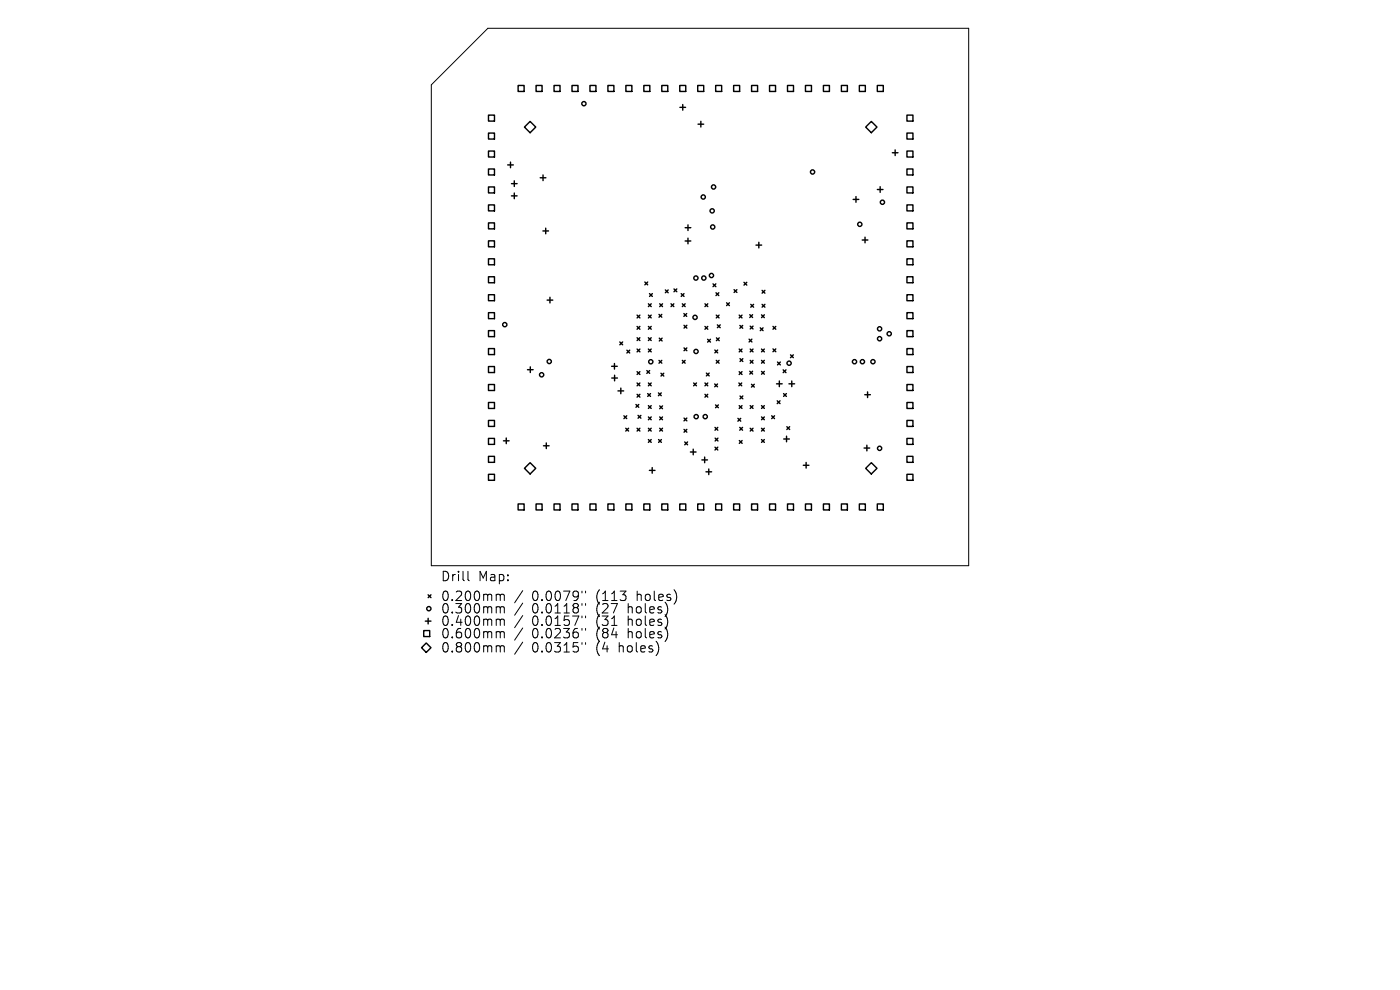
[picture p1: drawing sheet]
<svg xmlns="http://www.w3.org/2000/svg" width="297mm" height="210mm" viewBox="0 0 297 210" stroke-linecap="round" stroke-linejoin="round" font-family="sans-serif">
<defs><g id="words">
<g font-size="2.8">
<text x="93.4" y="123.6">Drill</text>
<text x="101.4" y="123.6">Map:</text>
<text x="93.4" y="127.8">0.200mm</text>
<text x="93.4" y="130.4">0.300mm</text>
<text x="112.9" y="127.8">0.0079&quot;</text>
<text x="112.9" y="130.4">0.0118&quot;</text>
<text x="126.6" y="127.8">(113</text>
<text x="126.6" y="130.4">(27</text>
<text x="133.5" y="130.4">holes)</text>
<text x="135.4" y="127.8">holes)</text>
<text x="93.4" y="133.1">0.400mm</text>
<text x="93.4" y="135.7">0.600mm</text>
<text x="112.9" y="133.1">0.0157&quot;</text>
<text x="112.9" y="135.7">0.0236&quot;</text>
<text x="126.6" y="133.1">(31</text>
<text x="126.6" y="135.7">(84</text>
<text x="133.5" y="133.1">holes)</text>
<text x="133.5" y="135.7">holes)</text>
<text x="93.4" y="138.7">0.800mm</text>
<text x="112.9" y="138.7">0.0315&quot;</text>
<text x="126.6" y="138.7">(4</text>
<text x="131.6" y="138.7">holes)</text>
</g>
</g></defs>
<g fill="none" stroke="#000" stroke-width=".21">
<path d="M103.5 6h102v114h-114v-102zM99.3 121.2v1.7l.3 .3M105.6 126.1h.2l.3 .2M105.6 128.7l.4 .1 .1 .2M105.6 131.3h.2l.3 .3M105.6 134l.4 .1 .1 .2M105.6 137h.2l.3 .3M106.1 126.3l.3-.2 .5 .1 .1 1.2M106.1 126.3v1.1M106.1 129v1M106.1 131.6v1.1M106.1 134.3v1"/>
<path d="M106.1 137.3v1M106.1 129l.3-.3 .5 .1 .1 1.2M106.1 131.6l.3-.3 .5 .1 .1 1.3M106.1 134.3l.3-.3 .5 .1 .1 1.2M106.1 137.3l.3-.3 .5 .1 .1 1.2M110.9 125.3l-1.7 2.6M110.9 127.9l-1.7 2.6M110.9 130.6l-1.7 2.5M110.9 133.2l-1.7 2.6M110.9 136.2l-1.7 2.6M123.5 125.4v.4M123.5 128v.4"/>
<path d="M123.5 130.7v.4M123.5 133.3v.4M123.5 136.3v.4M124.2 125.4v.4M124.2 128v.4M124.2 130.7v.4M124.2 133.3v.4M124.2 136.3v.4"/>
</g>
<g fill="none" stroke="#000" stroke-width=".3">
<path d="M109.9 18.1h1.3v1.3h-1.3zM113.7 18.1h1.3v1.3h-1.3zM117.5 18.1h1.3v1.3h-1.3zM121.3 18.1h1.3v1.3h-1.3zM125.2 18.1h1.2v1.3h-1.2zM129 18.1h1.2v1.3h-1.2zM132.8 18.1h1.2v1.3h-1.2zM136.6 18.1h1.3v1.3h-1.3zM140.4 18.1h1.3v1.3h-1.3zM144.2 18.1h1.3v1.3h-1.3zM148 18.1h1.3v1.3h-1.3zM151.8 18.1h1.3v1.3h-1.3z"/>
<path d="M155.6 18.1h1.3v1.3h-1.3zM159.4 18.1h1.3v1.3h-1.3zM163.3 18.1h1.2v1.3h-1.2zM167.1 18.1h1.2v1.3h-1.2zM170.9 18.1h1.2v1.3h-1.2zM174.7 18.1h1.3v1.3h-1.3zM178.5 18.1h1.3v1.3h-1.3zM182.3 18.1h1.3v1.3h-1.3zM186.1 18.1h1.3v1.3h-1.3zM103.6 24.4h1.3v1.3h-1.3zM103.6 28.2h1.3v1.3h-1.3zM103.6 32h1.3v1.3h-1.3z"/>
<path d="M103.6 35.8h1.3v1.3h-1.3zM103.6 39.7h1.3v1.2h-1.3zM107.7 35h1.2M108.3 34.4v1.2M108.5 39h1.2M109.1 38.4v1.2M111.3 27l1.2-1.2 1.2 1.2-1.2 1.2zM114.6 37.7h1.2M115.2 37.1v1.2M144.2 22.8h1.2M144.8 22.2v1.2M148.1 26.3h1.2"/>
<path d="M148.7 25.7v1.2M183.6 27l1.2-1.2 1.2 1.2-1.2 1.2zM186.7 39.6v1.2M189.3 32.4h1.2M189.9 31.8v1.2M192.4 24.4h1.3v1.3h-1.3zM192.4 28.2h1.3v1.3h-1.3zM192.4 32h1.3v1.3h-1.3zM192.4 35.8h1.3v1.3h-1.3zM192.4 39.7h1.3v1.2h-1.3zM103.6 43.5h1.3v1.2h-1.3zM103.6 47.3h1.3v1.2h-1.3z"/>
<path d="M103.6 51.1h1.3v1.3h-1.3zM103.6 54.9h1.3v1.3h-1.3zM103.6 58.7h1.3v1.3h-1.3zM108.5 41.5h1.2M109.1 40.9v1.2M115.2 49h1.2M115.8 48.4v1.2M136.8 59.8l.6 .6M137.4 59.8l-.6 .6M145.4 48.3h1.2M145.4 51.1h1.2M146 47.7v1.2"/>
<path d="M146 50.5v1.2M157.8 59.9l.6 .6M158.4 59.9l-.6 .6M160.4 52h1.2M161 51.4v1.2M181 42.3h1.2M181.6 41.7v1.2M182.9 50.9h1.2M183.5 50.3v1.2M186.1 40.2h1.2M192.4 43.5h1.3v1.2h-1.3zM192.4 47.3h1.3v1.2h-1.3z"/>
<path d="M192.4 51.1h1.3v1.3h-1.3zM192.4 54.9h1.3v1.3h-1.3zM192.4 58.7h1.3v1.3h-1.3zM103.6 62.5h1.3v1.3h-1.3zM103.6 66.3h1.3v1.3h-1.3zM103.6 70.1h1.3v1.3h-1.3zM103.6 73.9h1.3v1.3h-1.3zM103.6 77.8h1.3v1.2h-1.3zM111.9 78.4h1.2M112.5 77.8v1.2M116.1 63.7h1.2M116.7 63.1v1.2"/>
<path d="M129.8 77.7h1.2M130.4 77.1v1.2M130.4 79.6v1.2M131.5 72.5l.6 .6M132.1 72.5l-.6 .6M133 74.3l.6 .6M133.6 74.3l-.6 .6M135.2 66.8l.6 .6M135.2 69.2l.6 .6M135.2 71.6l.6 .6M135.2 74l.6 .6M135.2 78.8l.6 .6"/>
<path d="M135.8 66.8l-.6 .6M135.8 69.2l-.6 .6M135.8 71.6l-.6 .6M135.8 74l-.6 .6M135.8 78.8l-.6 .6M137.2 78.6l.6 .6M137.6 69.2l.6 .6M137.6 71.6l.6 .6M137.6 74l.6 .6M137.6 64.4l.6 .6M137.6 66.8l.6 .6M137.8 62.3l.6 .6"/>
<path d="M137.8 78.6l-.6 .6M138.2 64.4l-.6 .6M138.2 66.8l-.6 .6M138.2 69.2l-.6 .6M138.2 71.6l-.6 .6M138.2 74l-.6 .6M138.4 62.3l-.6 .6M139.8 66.7l.6 .6M139.8 76.4l.6 .6M139.9 71.7l.6 .6M140 64.4l.6 .6M140.2 79.2l.6 .6"/>
<path d="M140.4 66.7l-.6 .6M140.4 76.4l-.6 .6M140.5 71.7l-.6 .6M140.6 64.4l-.6 .6M140.8 79.2l-.6 .6M141.2 61.5l.6 .6M141.8 61.5l-.6 .6M142.4 64.4l.6 .6M143 64.4l-.6 .6M143 61.3l.6 .6M143.6 61.3l-.6 .6M144.5 62.3l.6 .6"/>
<path d="M144.8 76.4l.6 .6M144.8 64.4l.6 .6M145.1 66.5l.6 .6M145.1 62.3l-.6 .6M145.1 69l.6 .6M145.1 73.8l.6 .6M145.4 64.4l-.6 .6M145.4 76.4l-.6 .6M145.7 66.5l-.6 .6M145.7 69l-.6 .6M145.7 73.8l-.6 .6M149.6 69.2l.6 .6"/>
<path d="M149.6 64.4l.6 .6M149.9 79.1l.6 .6M150.1 72l.6 .6M150.2 64.4l-.6 .6M150.2 69.2l-.6 .6M150.5 79.1l-.6 .6M150.7 72l-.6 .6M151.3 60.2l.6 .6M151.7 74.3l.6 .6M151.9 60.2l-.6 .6M151.9 62.1l.6 .6M152 66.8l.6 .6"/>
<path d="M152 76.4l.6 .6M152 71.7l.6 .6M152.2 68.9l.6 .6M152.3 74.3l-.6 .6M152.5 62.1l-.6 .6M152.6 66.8l-.6 .6M152.6 76.4l-.6 .6M152.6 71.7l-.6 .6M152.8 68.9l-.6 .6M154.1 64.2l.6 .6M154.7 64.2l-.6 .6M155.7 61.4l.6 .6"/>
<path d="M156.3 61.4l-.6 .6M156.8 78.8l.6 .6M156.8 66.8l.6 .6M156.8 74l.6 .6M157 69l.6 .6M157 76.1l.6 .6M157.4 66.8l-.6 .6M157.4 74l-.6 .6M157.4 78.8l-.6 .6M157.6 69l-.6 .6M157.6 76.1l-.6 .6M158.9 71.9l.6 .6"/>
<path d="M159.1 66.8l.6 .6M159.1 78.8l.6 .6M159.2 69.2l.6 .6M159.2 74l.6 .6M159.2 76.4l.6 .6M159.3 64.6l.6 .6M159.5 71.9l-.6 .6M159.7 66.8l-.6 .6M159.7 78.8l-.6 .6M159.8 74l-.6 .6M159.8 69.2l-.6 .6M159.8 76.4l-.6 .6"/>
<path d="M159.9 64.6l-.6 .6M161.3 69.5l.6 .6M161.6 78.8l.6 .6M161.6 76.4l.6 .6M161.6 66.8l.6 .6M161.6 74l.6 .6M161.7 61.6l.6 .6M161.7 64.6l.6 .6M161.9 69.5l-.6 .6M162.2 66.8l-.6 .6M162.2 76.4l-.6 .6M162.2 74l-.6 .6"/>
<path d="M162.2 78.8l-.6 .6M162.3 61.6l-.6 .6M162.3 64.6l-.6 .6M164 74l.6 .6M164 69.2l.6 .6M164.6 74l-.6 .6M164.6 69.2l-.6 .6M164.9 76.8l.6 .6M165.5 76.8l-.6 .6M166.1 78.5l.6 .6M166.7 78.5l-.6 .6M167.7 75.3l.6 .6"/>
<path d="M168.3 75.3l-.6 .6M192.4 62.5h1.3v1.3h-1.3zM192.4 66.3h1.3v1.3h-1.3zM192.4 70.1h1.3v1.3h-1.3zM192.4 73.9h1.3v1.3h-1.3zM192.4 77.8h1.3v1.2h-1.3zM103.6 81.6h1.3v1.2h-1.3zM103.6 85.4h1.3v1.2h-1.3zM103.6 89.2h1.3v1.3h-1.3zM103.6 93h1.3v1.3h-1.3zM103.6 96.8h1.3v1.3h-1.3zM106.8 93.5h1.2"/>
<path d="M107.4 92.9v1.2M111.3 99.3l1.2-1.2 1.2 1.2-1.2 1.2zM115.3 94.6h1.2M115.9 94v1.2M129.8 80.2h1.2M131.1 82.9h1.2M131.7 82.3v1.2M132.4 88.2l.6 .6M132.8 90.8l.6 .6M133 88.2l-.6 .6M133.4 90.8l-.6 .6M134.9 85.8l.6 .6"/>
<path d="M135.2 81.2l.6 .6M135.2 83.6l.6 .6M135.2 90.8l.6 .6M135.4 88.1l.6 .6M135.5 85.8l-.6 .6M135.8 81.2l-.6 .6M135.8 83.6l-.6 .6M135.8 90.8l-.6 .6M136 88.1l-.6 .6M137.4 83.5l.6 .6M137.6 88.4l.6 .6M137.6 81.2l.6 .6"/>
<path d="M137.6 86l.6 .6M137.6 90.8l.6 .6M137.6 93.2l.6 .6M137.8 99.8h1.2M138 83.5l-.6 .6M138.2 86l-.6 .6M138.2 81.2l-.6 .6M138.2 88.4l-.6 .6M138.2 90.8l-.6 .6M138.2 93.2l-.6 .6M138.4 99.2v1.2M139.7 83.3l.6 .6"/>
<path d="M139.7 93.2l.6 .6M140 86.1l.6 .6M140 88.4l.6 .6M140 90.8l.6 .6M140.3 83.3l-.6 .6M140.3 93.2l-.6 .6M140.6 88.4l-.6 .6M140.6 90.8l-.6 .6M140.6 86.1l-.6 .6M145.1 88.7l.6 .6M145.1 91.1l.6 .6M145.3 93.8l.6 .6"/>
<path d="M145.7 88.7l-.6 .6M145.7 91.1l-.6 .6M145.9 93.8l-.6 .6M146.5 95.9h1.2M147.1 95.3v1.2M147.2 81.2l.6 .6M147.8 81.2l-.6 .6M148.9 97.6h1.2M149.5 97v1.2M149.6 83.6l.6 .6M149.6 81.2l.6 .6M150.2 81.2l-.6 .6"/>
<path d="M150.2 83.6l-.6 .6M150.4 99.5v1.2M151.6 81.5l.6 .6M151.7 90.7l.6 .6M151.7 94.9l.6 .6M151.7 92.9l.6 .6M151.8 85.9l.6 .6M152.2 81.5l-.6 .6M152.3 90.7l-.6 .6M152.3 94.9l-.6 .6M152.3 92.9l-.6 .6M152.4 85.9l-.6 .6"/>
<path d="M156.5 88.7l.6 .6M156.8 81.2l.6 .6M156.8 86l.6 .6M156.8 93.5l.6 .6M156.9 90.7l.6 .6M157 84l.6 .6M157.1 88.7l-.6 .6M157.4 81.2l-.6 .6M157.4 86l-.6 .6M157.4 93.5l-.6 .6M157.5 90.7l-.6 .6M157.6 84l-.6 .6"/>
<path d="M159.2 90.8l.6 .6M159.2 86l.6 .6M159.4 81.5l.6 .6M159.8 86l-.6 .6M159.8 90.8l-.6 .6M160 81.5l-.6 .6M161.6 93.2l.6 .6M161.6 90.8l.6 .6M161.6 86l.6 .6M161.6 88.4l.6 .6M162.2 86l-.6 .6M162.2 88.4l-.6 .6"/>
<path d="M162.2 90.8l-.6 .6M162.2 93.2l-.6 .6M163.7 88.2l.6 .6M164.3 88.2l-.6 .6M164.7 81.4h1.2M164.9 85l.6 .6M165.3 80.8v1.2M165.5 85l-.6 .6M166.2 83.5l.6 .6M166.3 93.1h1.2M166.8 83.5l-.6 .6M166.9 92.5v1.2"/>
<path d="M166.9 90.5l.6 .6M167.4 81.4h1.2M167.5 90.5l-.6 .6M168 80.8v1.2M170.4 98.7h1.2M171 98.1v1.2M183.3 95h1.2M183.5 83.7h1.2M183.6 99.3l1.2-1.2 1.2 1.2-1.2 1.2zM183.9 94.4v1.2M184.1 83.1v1.2M192.4 81.6h1.3v1.2h-1.3z"/>
<path d="M192.4 85.4h1.3v1.2h-1.3zM192.4 89.2h1.3v1.3h-1.3zM192.4 93h1.3v1.3h-1.3zM192.4 96.8h1.3v1.3h-1.3zM103.6 100.6h1.3v1.3h-1.3zM109.9 106.9h1.3v1.3h-1.3zM113.7 106.9h1.3v1.3h-1.3zM117.5 106.9h1.3v1.3h-1.3zM121.3 106.9h1.3v1.3h-1.3zM125.2 106.9h1.2v1.3h-1.2zM129 106.9h1.2v1.3h-1.2zM132.8 106.9h1.2v1.3h-1.2z"/>
<path d="M136.6 106.9h1.3v1.3h-1.3zM140.4 106.9h1.3v1.3h-1.3zM144.2 106.9h1.3v1.3h-1.3zM148 106.9h1.3v1.3h-1.3zM149.8 100.1h1.2M151.8 106.9h1.3v1.3h-1.3zM155.6 106.9h1.3v1.3h-1.3zM159.4 106.9h1.3v1.3h-1.3zM163.3 106.9h1.2v1.3h-1.2zM167.1 106.9h1.2v1.3h-1.2zM170.9 106.9h1.2v1.3h-1.2zM174.7 106.9h1.3v1.3h-1.3z"/>
<path d="M178.5 106.9h1.3v1.3h-1.3zM182.3 106.9h1.3v1.3h-1.3zM186.1 106.9h1.3v1.3h-1.3zM192.4 100.6h1.3v1.3h-1.3zM89.9 133.8h1.3v1.2h-1.3zM90.2 131.8h1.2M90.4 136.4l1 1-1 1-1-1zM90.8 126.2l.6 .6M90.8 131.2v1.2M91.4 126.2l-.6 .6"/>
<circle cx="123.9" cy="22" r=".45"/>
<circle cx="151.4" cy="39.7" r=".45"/>
<circle cx="172.4" cy="36.5" r=".45"/>
<circle cx="147.6" cy="59" r=".45"/>
<circle cx="149.2" cy="41.8" r=".45"/>
<circle cx="149.3" cy="59" r=".45"/>
<circle cx="150.9" cy="58.4" r=".45"/>
<circle cx="151.1" cy="44.7" r=".45"/>
<circle cx="151.2" cy="48.2" r=".45"/>
<circle cx="182.4" cy="47.6" r=".45"/>
<circle cx="187.2" cy="42.9" r=".45"/>
<circle cx="107.1" cy="68.9" r=".45"/>
<circle cx="114.9" cy="79.5" r=".45"/>
<circle cx="116.5" cy="76.7" r=".45"/>
<circle cx="138.1" cy="76.7" r=".45"/>
<circle cx="147.5" cy="67.3" r=".45"/>
<circle cx="147.7" cy="74.6" r=".45"/>
<circle cx="167.4" cy="77" r=".45"/>
<circle cx="181.3" cy="76.7" r=".45"/>
<circle cx="183" cy="76.7" r=".45"/>
<circle cx="185.2" cy="76.7" r=".45"/>
<circle cx="186.6" cy="71.9" r=".45"/>
<circle cx="186.6" cy="69.8" r=".45"/>
<circle cx="188.6" cy="70.8" r=".45"/>
<circle cx="147.7" cy="88.4" r=".45"/>
<circle cx="149.6" cy="88.4" r=".45"/>
<circle cx="186.6" cy="95.1" r=".45"/>
<circle cx="91" cy="129.1" r=".45"/>
</g>
<use href="#words"/>
</svg>
